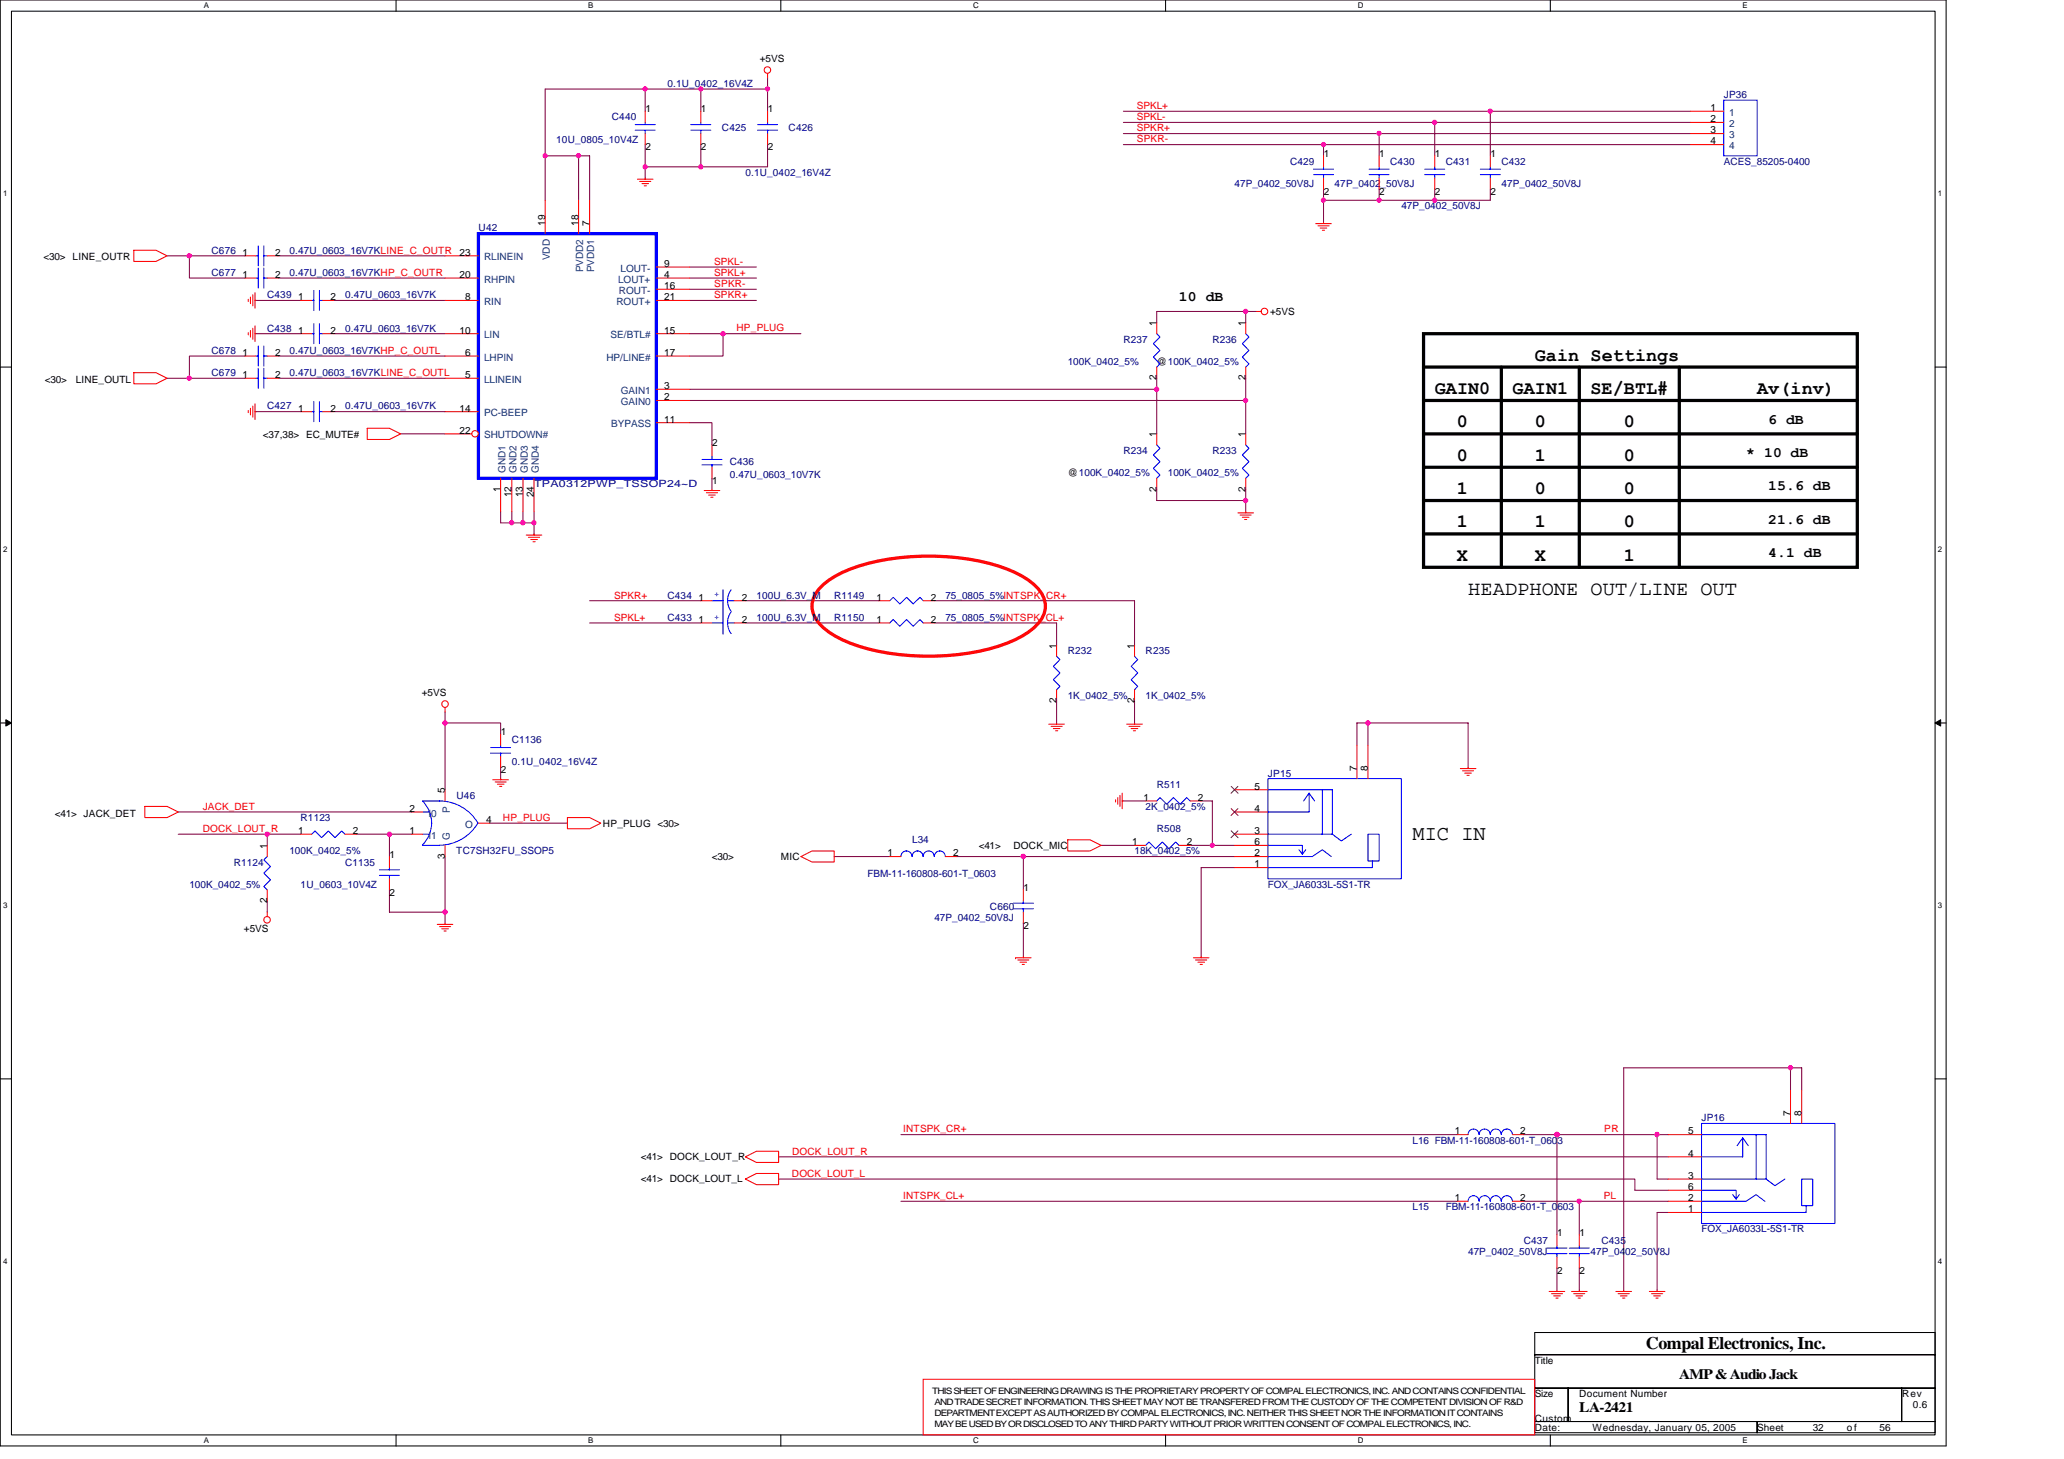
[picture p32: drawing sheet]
<svg xmlns="http://www.w3.org/2000/svg" width="297mm" height="210mm" viewBox="0 0 297 210" stroke-linecap="round" stroke-linejoin="round" font-family="sans-serif">
<defs><g id="words">
<text font-size="3" x="203.3" y="120.8">MIC IN</text>
<text font-size="2.9" x="211.3" y="85.5">HEADPHONE OUT/LINE OUT</text>
<g font-size="2.7">
<text x="220.9" y="51.9">Gain Settings</text>
<text x="206.5" y="56.7">GAIN0</text>
<text x="217.7" y="56.7">GAIN1</text>
<text x="228.9" y="56.7">SE/BTL#</text>
<text x="252.9" y="56.7">Av(inv)</text>
<text x="209.7" y="61.5">0</text>
<text x="220.9" y="61.5">0</text>
<text x="233.7" y="61.5">0</text>
<text x="209.7" y="71.1">1</text>
<text x="209.7" y="66.3">0</text>
<text x="220.9" y="71.1">0</text>
<text x="220.9" y="66.3">1</text>
<text x="233.7" y="66.3">0</text>
<text x="233.7" y="71.1">0</text>
<text x="209.7" y="75.9">1</text>
<text x="220.9" y="75.9">1</text>
<text x="233.7" y="75.9">0</text>
<text x="209.7" y="80.7">X</text>
<text x="220.9" y="80.7">X</text>
<text x="233.7" y="80.7">1</text>
</g>
<text font-size="2.5" x="236.9" y="194">Compal Electronics, Inc.</text>
<g font-size="2.1">
<text x="169.7" y="43.3">10 dB</text>
<text x="251.3" y="65.7">* 10 dB</text>
<text x="254.5" y="61">6 dB</text>
<text x="254.5" y="70.5">15.6 dB</text>
<text x="254.5" y="75.4">21.6 dB</text>
<text x="254.5" y="80.2">4.1 dB</text>
<text x="227.3" y="203.2">LA-2421</text>
<text x="241.7" y="198.4">AMP &amp; Audio Jack</text>
</g>
<g font-size="1.4">
<text x="109.3" y="9">+5VS</text>
<text x="92.9" y="16.2">1</text>
<text x="100.9" y="16.2">1</text>
<text x="110.5" y="16.2">1</text>
<text x="246.1" y="16">1</text>
<text x="246.1" y="17.6">2</text>
<text x="92.9" y="21.6">2</text>
<text x="100.9" y="21.6">2</text>
<text x="110.5" y="21.6">2</text>
<text x="190.5" y="22.6">1</text>
<text x="198.5" y="22.6">1</text>
<text x="206.5" y="22.6">1</text>
<text x="214.5" y="22.6">1</text>
<text x="246.1" y="19.2">3</text>
<text x="246.1" y="20.8">4</text>
<text x="190.5" y="28">2</text>
<text x="198.5" y="28">2</text>
<text x="206.5" y="28">2</text>
<text x="214.5" y="28">2</text>
<text x="78.4" y="32.5" transform="rotate(-90 78.4 32.5)">19</text>
<text x="83.2" y="32.5" transform="rotate(-90 83.2 32.5)">18</text>
<text x="84.8" y="32.5" transform="rotate(-90 84.8 32.5)">7</text>
<text x="6.3" y="37.5">&lt;30&gt; LINE_OUTR</text>
<text x="34.9" y="36.8">1</text>
<text x="34.9" y="40">1</text>
<text x="39.6" y="36.8">2</text>
<text x="39.6" y="40">2</text>
<text x="66.1" y="36.8">23</text>
<text x="66.1" y="40">20</text>
<text x="95.6" y="38.4">9</text>
<text x="95.6" y="41.6">16</text>
<text x="95.6" y="40">4</text>
<text x="42.9" y="43.2">1</text>
<text x="42.9" y="48">1</text>
<text x="47.6" y="43.2">2</text>
<text x="47.6" y="48">2</text>
<text x="66.1" y="48">10</text>
<text x="66.9" y="43.2">8</text>
<text x="95.6" y="48">15</text>
<text x="95.6" y="43.2">21</text>
<text x="166.5" y="46.9" transform="rotate(-90 166.5 46.9)">1</text>
<text x="179.3" y="46.9" transform="rotate(-90 179.3 46.9)">1</text>
<text x="182.8" y="45.3">+5VS</text>
<text x="34.9" y="51.2">1</text>
<text x="39.6" y="51.2">2</text>
<text x="66.9" y="51.2">6</text>
<text x="95.6" y="51.2">17</text>
<text x="166.5" y="52.5">@100K_0402_5%</text>
<text x="6.5" y="55.1">&lt;30&gt;</text>
<text x="10.9" y="55.1">LINE_OUTL</text>
<text x="34.9" y="54.4">1</text>
<text x="39.6" y="54.4">2</text>
<text x="42.9" y="59.2">1</text>
<text x="47.6" y="59.2">2</text>
<text x="66.1" y="59.2">14</text>
<text x="66.9" y="54.4">5</text>
<text x="95.6" y="57.6">2</text>
<text x="95.6" y="56">3</text>
<text x="166.5" y="54.7" transform="rotate(-90 166.5 54.7)">2</text>
<text x="179.3" y="54.7" transform="rotate(-90 179.3 54.7)">2</text>
<text x="37.8" y="63.1">&lt;37,38&gt; EC_MUTE#</text>
<text x="66.1" y="62.4">22</text>
<text x="95.6" y="60.8">11</text>
<text x="102.5" y="64.2">2</text>
<text x="166.5" y="62.9" transform="rotate(-90 166.5 62.9)">1</text>
<text x="179.3" y="62.9" transform="rotate(-90 179.3 62.9)">1</text>
<text x="72" y="70.7" transform="rotate(-90 72 70.7)">1</text>
<text x="73.6" y="71.5" transform="rotate(-90 73.6 71.5)">12</text>
<text x="75.2" y="71.5" transform="rotate(-90 75.2 71.5)">13</text>
<text x="76.8" y="71.5" transform="rotate(-90 76.8 71.5)">24</text>
<text x="102.5" y="69.6">1</text>
<text x="153.7" y="68.5">@100K_0402_5%</text>
<text x="166.5" y="70.7" transform="rotate(-90 166.5 70.7)">2</text>
<text x="179.3" y="70.7" transform="rotate(-90 179.3 70.7)">2</text>
<text x="100.5" y="86.4">1</text>
<text x="100.5" y="89.6">1</text>
<text x="106.8" y="86.4">2</text>
<text x="106.8" y="89.6">2</text>
<text x="126.1" y="86.4">1</text>
<text x="126.1" y="89.6">1</text>
<text x="134" y="86.4">2</text>
<text x="134" y="89.6">2</text>
<text x="152" y="93.3" transform="rotate(-90 152 93.3)">1</text>
<text x="163.3" y="93.3" transform="rotate(-90 163.3 93.3)">1</text>
<text x="60.7" y="100.2">+5VS</text>
<text x="152" y="101.2" transform="rotate(-90 152 101.2)">2</text>
<text x="163.3" y="101.2" transform="rotate(-90 163.3 101.2)">2</text>
<text x="72.1" y="105.8">1</text>
<text x="72.1" y="111.2">2</text>
<text x="180.5" y="113.6">5</text>
<text x="195.3" y="110.9" transform="rotate(-90 195.3 110.9)">7</text>
<text x="196.8" y="110.9" transform="rotate(-90 196.8 110.9)">8</text>
<text x="7.9" y="117.5">&lt;41&gt; JACK_DET</text>
<text x="42.9" y="120">1</text>
<text x="50.8" y="120">2</text>
<text x="58.9" y="116.8">2</text>
<text x="58.9" y="120">1</text>
<text x="64" y="114.1" transform="rotate(-90 64 114.1)">5</text>
<text x="70" y="118.4">4</text>
<text x="86.8" y="118.9">HP_PLUG &lt;30&gt;</text>
<text x="164.5" y="115.2">1</text>
<text x="172.4" y="115.2">2</text>
<text x="180.5" y="120">3</text>
<text x="180.5" y="116.8">4</text>
<text x="38.4" y="122.1" transform="rotate(-90 38.4 122.1)">1</text>
<text x="56.1" y="123.4">1</text>
<text x="64" y="123.5" transform="rotate(-90 64 123.5)">3</text>
<text x="102.5" y="123.7">&lt;30&gt;</text>
<text x="112.4" y="123.7">MIC</text>
<text x="127.7" y="123.2">1</text>
<text x="137.2" y="123.2">2</text>
<text x="140.9" y="122.1">&lt;41&gt;</text>
<text x="145.8" y="122.1">DOCK_MIC</text>
<text x="162.9" y="121.6">1</text>
<text x="170.8" y="121.6">2</text>
<text x="180.5" y="124.8">1</text>
<text x="180.5" y="123.2">2</text>
<text x="180.5" y="121.6">6</text>
<text x="38.4" y="129.9" transform="rotate(-90 38.4 129.9)">2</text>
<text x="56.1" y="128.8">2</text>
<text x="147.3" y="128.2">1</text>
<text x="35.1" y="134.1">+5VS</text>
<text x="147.3" y="133.6">2</text>
<text x="257.7" y="160.5" transform="rotate(-90 257.7 160.5)">7</text>
<text x="259.3" y="160.5" transform="rotate(-90 259.3 160.5)">8</text>
<text x="92.2" y="166.9">&lt;41&gt; DOCK_LOUT_R</text>
<text x="209.4" y="163.2">1</text>
<text x="218.8" y="163.2">2</text>
<text x="242.9" y="166.4">4</text>
<text x="242.9" y="163.2">5</text>
<text x="92.2" y="170.1">&lt;41&gt; DOCK_LOUT_L</text>
<text x="209.4" y="172.8">1</text>
<text x="218.8" y="172.8">2</text>
<text x="242.9" y="172.8">2</text>
<text x="242.9" y="169.6">3</text>
<text x="242.9" y="171.2">6</text>
<text x="224.1" y="177.8">1</text>
<text x="227.3" y="177.8">1</text>
<text x="242.9" y="174.4">1</text>
<text x="224.1" y="183.2">2</text>
<text x="227.3" y="183.2">2</text>
<text x="220.9" y="196.2">Title</text>
<text x="220.9" y="201">Size</text>
<text x="227.3" y="201">Document Number</text>
<text x="273.7" y="201">Rev</text>
<text x="275.3" y="202.6">0.6</text>
<text x="220.9" y="205.8">Date:</text>
<text x="220.9" y="204.5">Custom</text>
<text x="229.2" y="205.8">Wednesday, January 05, 2005</text>
<text x="252.9" y="205.8">Sheet</text>
<text x="260.9" y="205.8">32</text>
<text x="265.8" y="205.8">of</text>
<text x="270.5" y="205.8">56</text>
</g>
<g font-size="1.4" fill="#000080">
<text x="88" y="17.3">C440</text>
<text x="96.1" y="12.5">0.1U_0402_16V4Z</text>
<text x="248.1" y="14.1">JP36</text>
<text x="80" y="20.5">10U_0805_10V4Z</text>
<text x="103.9" y="18.9">C425</text>
<text x="113.5" y="18.9">C426</text>
<text x="185.7" y="23.7">C429</text>
<text x="200.1" y="23.7">C430</text>
<text x="208.1" y="23.7">C431</text>
<text x="216.1" y="23.7">C432</text>
<text x="248.1" y="23.7">ACES_85205-0400</text>
<text x="107.3" y="25.3">0.1U_0402_16V4Z</text>
<text x="177.7" y="26.9">47P_0402_50V8J</text>
<text x="192.1" y="26.9">47P_0402_50V8J</text>
<text x="216.1" y="26.9">47P_0402_50V8J</text>
<text x="68.9" y="33.3">U42</text>
<text x="201.7" y="30.1">47P_0402_50V8J</text>
<text x="30.5" y="36.5">C676</text>
<text x="30.5" y="39.7">C677</text>
<text x="41.7" y="36.5">0.47U_0603_16V7KLINE_C_OUTR</text>
<text x="41.7" y="39.7">0.47U_0603_16V7KHP_C_OUTR</text>
<text x="38.5" y="42.9">C439</text>
<text x="38.5" y="47.7">C438</text>
<text x="49.7" y="42.9">0.47U_0603_16V7K</text>
<text x="49.7" y="47.7">0.47U_0603_16V7K</text>
<text x="30.5" y="50.9">C678</text>
<text x="41.7" y="50.9">0.47U_0603_16V7KHP_C_OUTL</text>
<text x="153.7" y="52.5">100K_0402_5%</text>
<text x="161.7" y="49.3">R237</text>
<text x="174.5" y="49.3">R236</text>
<text x="30.5" y="54.1">C679</text>
<text x="38.5" y="58.9">C427</text>
<text x="41.7" y="54.1">0.47U_0603_16V7KLINE_C_OUTL</text>
<text x="49.7" y="58.9">0.47U_0603_16V7K</text>
<text x="161.7" y="65.3">R234</text>
<text x="174.5" y="65.3">R233</text>
<text x="76.9" y="70.1">TPA0312PWP_TSSOP24~D</text>
<text x="105" y="66.9">C436</text>
<text x="105" y="68.8">0.47U_0603_10V7K</text>
<text x="168.1" y="68.5">100K_0402_5%</text>
<text x="96.1" y="86.1">C434</text>
<text x="96.1" y="89.3">C433</text>
<text x="108.9" y="86.1">100U_6.3V_M</text>
<text x="108.9" y="89.3">100U_6.3V_M</text>
<text x="120.1" y="86.1">R1149</text>
<text x="120.1" y="89.3">R1150</text>
<text x="136.1" y="86.1">75_0805_5%INTSPK_CR+</text>
<text x="136.1" y="89.3">75_0805_5%INTSPK_CL+</text>
<text x="153.7" y="94.1">R232</text>
<text x="164.9" y="94.1">R235</text>
<text x="153.7" y="100.5">1K_0402_5%</text>
<text x="164.9" y="100.5">1K_0402_5%</text>
<text x="73.7" y="106.9">C1136</text>
<text x="73.7" y="110.1">0.1U_0402_16V4Z</text>
<text x="166.5" y="113.3">R511</text>
<text x="182.5" y="111.7">JP15</text>
<text x="43.3" y="118.1">R1123</text>
<text x="65.7" y="114.9">U46</text>
<text x="164.9" y="116.5">2K_0402_5%</text>
<text x="166.5" y="119.7">R508</text>
<text x="33.7" y="124.5">R1124</text>
<text x="41.7" y="122.9">100K_0402_5%</text>
<text x="49.7" y="124.5">C1135</text>
<text x="65.7" y="122.9">TC7SH32FU_SSOP5</text>
<text x="131.3" y="121.3">L34</text>
<text x="163.3" y="122.9">18K_0402_5%</text>
<text x="27.3" y="127.7">100K_0402_5%</text>
<text x="43.3" y="127.7">1U_0603_10V4Z</text>
<text x="124.9" y="126.1">FBM-11-160808-601-T_0603</text>
<text x="142.5" y="130.9">C660</text>
<text x="182.5" y="127.7">FOX_JA6033L-5S1-TR</text>
<text x="134.5" y="132.5">47P_0402_50V8J</text>
<text x="244.9" y="161.3">JP16</text>
<text x="203.3" y="164.5">L16 FBM-11-160808-601-T_0603</text>
<text x="203.3" y="174.1">L15</text>
<text x="208.1" y="174.1">FBM-11-160808-601-T_0603</text>
<text x="219.3" y="178.9">C437</text>
<text x="230.5" y="178.9">C435</text>
<text x="244.9" y="177.3">FOX_JA6033L-5S1-TR</text>
<text x="211.3" y="180.5">47P_0402_50V8J</text>
<text x="228.9" y="180.5">47P_0402_50V8J</text>
</g>
<g font-size="1.4" fill="#f00">
<text x="163.6" y="17.3">SPKL-</text>
<text x="163.6" y="15.7">SPKL+</text>
<text x="163.6" y="18.9">SPKR+</text>
<text x="163.6" y="20.5">SPKR-</text>
<text x="102.8" y="39.7">SPKL+</text>
<text x="102.8" y="38.1">SPKL-</text>
<text x="102.8" y="41.3">SPKR-</text>
<text x="102.8" y="42.9">SPKR+</text>
<text x="106" y="47.7">HP_PLUG</text>
<text x="88.4" y="89.3">SPKL+</text>
<text x="88.4" y="86.1">SPKR+</text>
<text x="29.2" y="119.7">DOCK_LOUT_R</text>
<text x="29.2" y="116.5">JACK_DET</text>
<text x="72.4" y="118.1">HP_PLUG</text>
<text x="114" y="166.1">DOCK_LOUT_R</text>
<text x="130" y="162.9">INTSPK_CR+</text>
<text x="230.9" y="162.9">PR</text>
<text x="114" y="169.3">DOCK_LOUT_L</text>
<text x="130" y="172.5">INTSPK_CL+</text>
<text x="230.8" y="172.5">PL</text>
</g>
<g font-size="1.4" fill="#004080">
<text x="248.9" y="16.7">1</text>
<text x="248.9" y="18.3">2</text>
<text x="248.9" y="19.9">3</text>
<text x="248.9" y="21.5">4</text>
<text x="69.7" y="37.5">RLINEIN</text>
<text x="69.7" y="40.7">RHPIN</text>
<text x="79.1" y="37.4" transform="rotate(-90 79.1 37.4)">VDD</text>
<text x="83.9" y="39.2" transform="rotate(-90 83.9 39.2)">PVDD2</text>
<text x="85.5" y="39.2" transform="rotate(-90 85.5 39.2)">PVDD1</text>
<text x="88.9" y="40.7">LOUT+</text>
<text x="89.3" y="39.1">LOUT-</text>
<text x="69.7" y="43.9">RIN</text>
<text x="88.7" y="43.9">ROUT+</text>
<text x="89.1" y="42.3">ROUT-</text>
<text x="69.7" y="48.7">LIN</text>
<text x="69.7" y="51.9">LHPIN</text>
<text x="87.3" y="51.9">HP/LINE#</text>
<text x="87.9" y="48.7">SE/BTL#</text>
<text x="69.7" y="59.9">PC-BEEP</text>
<text x="69.7" y="55.1">LLINEIN</text>
<text x="89.3" y="58.3">GAIN0</text>
<text x="89.3" y="56.7">GAIN1</text>
<text x="69.7" y="63.1">SHUTDOWN#</text>
<text x="87.9" y="61.5">BYPASS</text>
<text x="72.7" y="68" transform="rotate(-90 72.7 68)">GND1</text>
<text x="74.3" y="68" transform="rotate(-90 74.3 68)">GND2</text>
<text x="75.9" y="68" transform="rotate(-90 75.9 68)">GND3</text>
<text x="77.5" y="68" transform="rotate(-90 77.5 68)">GND4</text>
<text x="61.7" y="117.5">I0</text>
<text x="64.7" y="117" transform="rotate(-90 64.7 117)">P</text>
<text x="66.9" y="119.1">O</text>
<text x="61.7" y="120.7">I1</text>
<text x="64.7" y="120.8" transform="rotate(-90 64.7 120.8)">G</text>
</g>
<g font-size="1.4" fill="#00f">
<text x="103.5" y="89.1" transform="rotate(-90 103.5 89.1)">+</text>
<text x="103.5" y="85.9" transform="rotate(-90 103.5 85.9)">+</text>
</g>
<g font-size="1.3">
<text x="134.2" y="200.5">THIS SHEET OF ENGINEERING DRAWING IS THE PROPRIETARY PROPERTY OF COMPAL ELECTRONICS, INC. AND CONTAINS CONFIDENTIAL</text>
<text x="134.5" y="202.1">AND TRADE SECRET INFORMATION. THIS SHEET MAY NOT BE TRANSFERED FROM THE CUSTODY OF THE COMPETENT DIVISION OF R&amp;D</text>
<text x="134.5" y="203.7">DEPARTMENT EXCEPT AS AUTHORIZED BY COMPAL ELECTRONICS, INC. NEITHER THIS SHEET NOR THE INFORMATION IT CONTAINS</text>
<text x="134.5" y="205.3">MAY BE USED BY OR DISCLOSED TO ANY THIRD PARTY WITHOUT PRIOR WRITTEN CONSENT OF COMPAL ELECTRONICS, INC.</text>
</g>
<g font-size="1.1">
<text x="29.3" y="1.2">A</text>
<text x="84.7" y="1.2">B</text>
<text x="140" y="1.2">C</text>
<text x="195.4" y="1.2">D</text>
<text x="250.8" y="1.2">E</text>
<text x=".4" y="28.2">1</text>
<text x="278.9" y="28.2">1</text>
<text x=".4" y="79.4">2</text>
<text x="278.9" y="79.4">2</text>
<text x=".4" y="130.6">3</text>
<text x="278.9" y="130.6">3</text>
<text x=".4" y="181.8">4</text>
<text x="278.9" y="181.8">4</text>
<text x="29.3" y="207.6">A</text>
<text x="84.7" y="207.6">B</text>
<text x="140" y="207.6">C</text>
<text x="195.4" y="207.6">D</text>
<text x="250.8" y="207.6">E</text>
</g>
</g></defs>
<path d="M0 0h280.1v208h-280.1zM1.6 1.6h276.9v204.8h-276.9z" fill="none" stroke="#000" stroke-width=".15"/>
<g fill="#fff">
<path d="M29.3 .2h.8v1.2h-.8z"/>
<path d="M29.3 206.6h.8v1.3h-.8z"/>
</g>
<path d="M57 0v1.6M57 206.4v1.6" fill="none" stroke="#000" stroke-width=".15"/>
<g fill="#fff">
<path d="M84.7 .2h.7v1.2h-.7z"/>
<path d="M84.7 206.6h.7v1.3h-.7z"/>
</g>
<path d="M112.4 0v1.6M112.4 206.4v1.6" fill="none" stroke="#000" stroke-width=".15"/>
<g fill="#fff">
<path d="M140 .2h.8v1.2h-.8z"/>
<path d="M140 206.6h.8v1.3h-.8z"/>
</g>
<path d="M167.7 0v1.6M167.7 206.4v1.6" fill="none" stroke="#000" stroke-width=".15"/>
<g fill="#fff">
<path d="M195.4 .2h.8v1.2h-.8z"/>
<path d="M195.4 206.6h.8v1.3h-.8z"/>
</g>
<path d="M223.1 0v1.6M223.1 206.4v1.6" fill="none" stroke="#000" stroke-width=".15"/>
<g fill="#fff">
<path d="M250.8 .2h.7v1.2h-.7z"/>
<path d="M250.8 206.6h.7v1.3h-.7z"/>
<path d="M.4 27.2h.7v1.3h-.7z"/>
<path d="M278.9 27.2h.6v1.3h-.6z"/>
<path d="M.4 78.4h.7v1.3h-.7z"/>
<path d="M278.9 78.4h.6v1.3h-.6z"/>
</g>
<path d="M0 52.8h1.6M278.5 52.8h1.6" fill="none" stroke="#000" stroke-width=".15"/>
<g fill="#fff">
<path d="M.4 129.6h.7v1.3h-.7z"/>
<path d="M278.9 129.6h.6v1.3h-.6z"/>
</g>
<path d="M0 104h1.6M278.5 104h1.6" fill="none" stroke="#000" stroke-width=".15"/>
<path d="M.8 103.5l.8 .5-.8 .5zM278.5 104l.8-.5v1z" fill="#000" stroke="#000" stroke-width=".14"/>
<g fill="#fff">
<path d="M.4 180.8h.7v1.3h-.7z"/>
<path d="M278.9 180.8h.6v1.3h-.6z"/>
</g>
<path d="M0 155.2h1.6M278.5 155.2h1.6M220.9 191.7h57.6v3.2h-57.6zM220.9 194.9h57.6v4.8h-57.6zM220.9 199.7h4.8v4.8h-4.8zM225.7 199.7h48v4.8h-48zM273.7 199.7h4.8v4.8h-4.8zM220.9 204.5h32v1.6h-32zM252.9 204.5h25.6v1.6h-25.6z" fill="none" stroke="#000" stroke-width=".15"/>
<g fill="none" stroke="#800040" stroke-width=".15">
<path d="M92.9 12.8v3.2M100.9 12.8h9.6v3.2M100.9 12.8h-22.4v16M100.9 12.8v3.2M110.5 11.2v1.6M161.7 19.2h81.6M161.7 17.6h81.6M161.7 16h81.6M198.5 19.2v3.2M206.5 17.6v4.8M214.5 16v6.4M24 36.8h3.3v3.2h8"/>
<path d="M27.3 36.8h8M40 36.8h24M78.5 22.4h6.4v6.4M83.3 22.4v6.4M92.9 20.8v4.8M99.3 38.4h9.6M100.9 20.8v3.2M110.5 20.8v3.2h-17.6M161.7 20.8h81.6M190.5 20.8v1.6M190.5 27.2v4.8M190.5 28.8h16"/>
<path d="M198.5 27.2v1.6M206.5 27.2v1.6h8v-1.6M27.3 54.4h8M35.3 51.2h-8v3.2h-3.3M36.8 43.2h6.5M36.8 48h6.5M36.8 59.2h6.5M40 40h24M40 54.4h24M40 51.2h24M48 43.2h16M48 48h16"/>
<path d="M48 59.2h16M99.3 48h4.8v3.2h-4.8M99.3 40h9.6M99.3 56h67.2M99.3 57.6h80M99.3 43.2h9.6M99.3 41.6h9.6M104.1 48h11.2M166.5 54.4v8M179.3 44.8v1.6M179.3 54.4v8M180.9 44.8h-14.4v1.6"/>
<path d="M57.7 62.4h6.3M72 73.6v1.6h1.7M73.7 73.6v1.6h1.6M75.3 73.6v1.6M75.3 75.2h1.6M76.9 73.6v3.2M99.3 60.8h3.2v3.2M102.5 68.8v1.6M166.5 70.4v1.6h12.8M179.3 70.4v3.2M84.9 89.6h16M84.9 86.4h16"/>
<path d="M107.3 89.6h19.2M107.3 86.4h19.2M134.5 89.6h17.6v3.2M134.5 86.4h28.8v6.4M25.7 116.8h33.6M64 104h8v1.6M64 102.4v11.2M70.5 118.4h11.2M72 110.4v1.6M152.1 100.8v3.2M161.7 115.2h3.2M163.3 100.8v3.2"/>
<path d="M172.9 115.2h1.6v6.4M195.3 107.2v-3.2h16v6.4M196.9 104v3.2M25.7 120h17.6M38.5 120v1.6M38.5 129.6v1.6M51.3 120h8M56 120v3.2M56 128v3.2h8M64 123.2v9.6M120.1 123.2h8M137.7 123.2h40"/>
<path d="M147.3 123.2v4.8M147.3 132.8v4.8M158.5 121.6h4.8M171.3 121.6h6.4M177.7 124.8h-4.8v12.8M257.7 153.6v3.2M259.3 156.8v-3.2h-25.6v32M112.1 169.6h123.2v1.6h4.8M112.1 166.4h128M129.7 163.2h80M129.7 172.8h80M219.3 163.2h20.8"/>
<path d="M219.3 172.8h20.8M224.1 163.2v14.4M227.3 172.8v4.8M238.5 163.2v6.4h1.6M240.1 174.4h-1.6v11.2M224.1 182.4v3.2M227.3 182.4v3.2"/>
</g>
<g fill="none" stroke="#f00" stroke-width=".15">
<path d="M92.9 16v1.6M92.9 19.2v1.6M100.9 16v1.6M100.9 19.2v1.6M110.5 10.6v.6M110.5 16v1.6M110.5 19.2v1.6M19.3 36h3.2l1.5 .8-1.5 .8h-3.2zM35.3 36.8h1.5M38.5 36.8h1.5M64 36.8h4.9M83.3 28.8v4.8"/>
<path d="M84.9 28.8v4.8M91.7 25.8h2.3M92.1 26.1h1.6M92.4 26.4h.9M92.7 26.7h.3M92.9 25.6v.2M189.4 32.2h2.2M189.7 32.5h1.6M190 32.8h.9M190.3 33.1h.3M190.5 22.4v1.6M190.5 25.6v1.6"/>
<path d="M190.5 32v.2M198.5 22.4v1.6M198.5 25.6v1.6M206.5 22.4v1.6M206.5 25.6v1.6M214.5 22.4v1.6M214.5 25.6v1.6M19.3 53.6h3.2l1.5 .8-1.5 .8h-3.2zM35.3 51.2h1.5M35.7 43.1v.3M35.7 47.9v.3M35.7 59.1v.3"/>
<path d="M36 42.7v1M36 47.5v1M36 58.7v1M36.4 42.4v1.6M36.4 47.2v1.6M36.4 58.4v1.6M36.7 42.1v2.2M36.7 46.9v2.2M36.7 58.1v2.2M36.7 43.2h.1M36.7 48h.1M36.7 59.2h.1"/>
<path d="M38.5 51.2h1.5M43.3 43.2h1.5M46.5 43.2h1.5M64 59.2h4.9M64 40h4.9M179.3 46.4v1.6M179.3 52.8v1.6M180.9 44.8h.6M52.8 61.6h3.2l1.7 .8-1.7 .8h-3.2zM75.7 77h2.3M76 77.3h1.7M76.4 77.6h.9"/>
<path d="M76.7 77.9h.3M76.9 76.8v.2M101.3 70.6h2.3M101.7 70.9h1.6M102 71.2h.9M102.3 71.5h.3M102.5 64v1.6M102.5 67.2v1.6M102.5 70.4v.2M166.5 62.4v1.6M166.5 68.8v1.6M178.2 73.8h2.2"/>
<path d="M178.5 74.1h1.6M178.8 74.4h.9M179.1 74.7h.3M179.3 62.4v1.6M179.3 68.8v1.6M179.3 73.6v.2M100.9 86.4h1.6M100.9 89.6h1.6M105.7 86.4h1.6M105.7 89.6h1.6M126.5 86.4h1.6M126.5 89.6h1.6"/>
<path d="M132.9 86.4h1.6M132.9 89.6h1.6M152.1 92.8v1.6M152.1 99.2v1.6M163.3 92.8v1.6M163.3 99.2v1.6M20.8 116h3.2l1.7 .8-1.7 .8h-3.2zM59.3 116.8h1.6M64 101.8v.6M64 113.6v1.6M68.9 118.4h1.6M70.9 112.2h2.3"/>
<path d="M71.3 112.5h1.6M71.6 112.8h.9M71.9 113.1h.3M72 105.6v1.6M72 108.8v1.6M72 112v.2M81.7 117.6h3.2l1.6 .8-1.6 .8h-3.2zM150.9 104.2h2.3M151.3 104.5h1.6M151.6 104.8h.9M151.9 105.1h.3M152.1 104v.2"/>
<path d="M160.5 115.1v.3M160.9 114.7v1M161.2 114.4v1.6M161.5 114.1v2.3M161.5 115.2h.2M162.2 104.2h2.2M162.5 104.5h1.6M162.8 104.8h.9M163.1 105.1h.3M163.3 104v.2M164.9 115.2h1.6M171.3 115.2h1.6"/>
<path d="M177.7 116.8h4.8M177.7 113.6h4.8M195.3 107.2v4.8M196.9 107.2v4.8M210.2 110.6h2.2M210.5 110.9h1.6M210.8 111.2h.9M211.1 111.5h.3M211.3 110.4v.2M38.5 121.6v1.6M38.5 128v1.6M38.5 131.2v.7"/>
<path d="M43.3 120h1.5M49.7 120h1.6M56 123.2v1.6M56 126.4v1.6M59.3 120h1.6M62.9 133h2.3M63.3 133.3h1.6M63.6 133.6h.9M63.9 133.9h.3M64 121.6v1.6M64 132.8v.2M115.3 123.2l1.6-.8h3.2v1.6h-3.2z"/>
<path d="M128.1 123.2h1.6M136.1 123.2h1.6M146.2 137.8h.1M146.2 137.8h2.2M146.5 138.1h1.6M146.8 138.4h.9M147.1 138.7h.3M147.3 137.6v.2M153.7 120.8h3.2l1.6 .8-1.6 .8h-3.2zM163.3 121.6h1.6M169.7 121.6h1.6M171.7 137.8h2.3"/>
<path d="M172.1 138.1h1.6M172.4 138.4h1M172.7 138.7h.3M172.9 137.6v.2M177.7 120h4.8M177.7 121.6h4.8M177.7 123.2h4.8M177.7 124.8h4.8M257.7 156.8v4.8M259.3 156.8v4.8M107.3 169.6l1.6-.8h3.2v1.6h-3.2zM107.3 166.4l1.6-.8h3.2v1.6h-3.2z"/>
<path d="M209.7 163.2h1.6M209.7 172.8h1.6M217.7 163.2h1.6M217.7 172.8h1.6M224.1 177.6v1.6M227.3 177.6v1.6M240.1 163.2h4.8M240.1 172.8h4.8M240.1 174.4h4.8M240.1 169.6h4.8M240.1 166.4h4.8M240.1 171.2h4.8"/>
<path d="M132.9 198.4h88v8h-88zM222.9 185.8h2.3M223.3 186.1h1.6M223.6 186.4h1M223.9 186.8h.3M224.1 180.8v1.6M224.1 185.6v.2M226.2 185.8h2.2M226.5 186.1h1.6M226.8 186.4h1M227.1 186.8h.3M227.3 180.8v1.6"/>
<path d="M227.3 185.6v.2M232.6 185.8h2.2M232.9 186.1h1.6M233.2 186.4h1M233.5 186.8h.3M233.7 185.6v.2M237.4 185.8h2.2M237.7 186.1h1.6M238 186.4h.9M238.3 186.8h.3M238.5 185.6v.2"/>
<circle cx="110.4" cy="10.1" r=".47"/>
<circle cx="182" cy="44.8" r=".47"/>
<circle cx="64" cy="101.3" r=".47"/>
<circle cx="38.4" cy="132.3" r=".47"/>
</g>
<path d="M204.9 48h62.4v33.6h-62.4zM204.9 52.8h62.4M204.9 57.6h62.4M216.1 52.8v28.8M227.3 52.8v28.8M241.7 52.8v28.8M204.9 76.8h62.4M204.9 72h62.4M204.9 67.2h62.4M204.9 62.4h62.4" fill="none" stroke="#000" stroke-width=".47"/>
<path d="M118.6 84a17.4 17.4 0 0 1 7.7-3.3 36.2 36.2 0 0 1 17.9 .9 10.4 10.4 0 0 1 5.8 4 3.4 3.4 0 0 1-.5 4 13.7 13.7 0 0 1-6.9 3.7 36 36 0 0 1-19.5-.5 10.4 10.4 0 0 1-5.8-3.9 3.4 3.4 0 0 1 .5-4.1z" fill="none" stroke="#f00" stroke-width=".47"/>
<g fill="none" stroke="#00f" stroke-width=".15">
<path d="M91.4 18.7h2.9M91.4 17.9h2.9M92.9 17.6v.3M92.9 18.7v.5M99.4 18.7h2.9M99.4 17.9h2.9M100.9 17.6v.3M100.9 18.7v.5M109 18.7h2.9M109 17.9h2.9M110.5 17.6v.3M110.5 18.7v.5"/>
<path d="M36.8 36.8h.4M37.2 35.4v2.8M38 36.8h.5M38 35.4v2.8M189 25.1h2.9M189 24.3h2.9M190.5 24v.3M190.5 25.1v.5M197 25.1h2.9M197 24.3h2.9M198.5 24v.3M198.5 25.1v.5"/>
<path d="M205 25.1h2.9M205 24.3h2.9M206.5 24v.3M206.5 25.1v.5M213 25.1h2.9M213 24.3h2.9M214.5 24v.3M214.5 25.1v.5M36.8 51.2h.4M37.2 49.8v2.9M38 49.8v2.9M38 51.2h.5"/>
<path d="M44.8 43.2h.4M45.2 41.8v2.9M46 43.2h.5M46 41.8v2.9M179.3 48l.4 .5-.9 .9 .9 1-.9 1 .9 .9-.4 .5M101 66.1h2.9M101 66.9h2.9M102.5 65.6v.5M102.5 66.9v.3M166.5 64l.4 .5-.9 .9 .9 1-.9 1 .9 .9-.4 .5M179.3 64l.4 .5-.9 .9 .9 1-.9 1 .9 .9-.4 .5M102.5 86.4h1.6"/>
<path d="M102.5 89.6h1.6M104.1 84.8v6.4M104.7 86.4h1M104.7 89.6h1M105.2 84.9a2.6 2.6 0 0 0 0 3M105.2 88.1a2.6 2.6 0 0 0 0 3M128.1 86.4l.4-.5 1 1 1-1 .9 1 1-1 .5 .5M128.1 89.6l.4-.5 1 1 1-1 .9 1 1-1 .5 .5M152.1 94.4l.4 .5-.9 1 .9 .9-.9 1 .9 .9-.4 .5M163.3 94.4l.4 .5-.9 1 .9 .9-.9 1 .9 .9-.4 .5M60.8 115.2a4.6 4.6 0 0 1 1.3 3.3v-.1a4.5 4.5 0 0 1-1.3 3.2M60.9 115.2a9.2 9.2 0 0 1 5.5 .9 6.4 6.4 0 0 1 2.4 2.3"/>
<path d="M60.9 116.8h.9M68.8 118.4a6.5 6.5 0 0 1-5.6 3.2h-2.3M70.6 108.4h2.9M70.6 107.5h2.9M72 107.2v.3M72 108.4v.4M166.5 115.2l.4-.5 1 1 1-1 .9 1 1-1 .5 .5M182.5 113.6h9.2v6.4M182.5 112h19.2v14.4h-19.2zM187.6 115.2l.8-1.1 .8 1.1M188.4 114.1v2.7h-5.9M190.3 113.6v6.4"/>
<path d="M38.5 123.2l-.5 .5 .9 1-.9 .9 .9 1-.9 1 .5 .4M44.8 120l.5-.5 1 1 1-1 .9 1 1-1 .5 .5M54.6 125.9h2.9M54.6 125.1h2.9M56 124.8v.3M56 125.9v.5M60.9 120h.9M129.7 123.2a.79 .79 0 0 1 .8-.8 .79 .79 0 0 1 .8 .8M131.3 123.2a.78 .78 0 0 1 .8-.8 .78 .78 0 0 1 .7 .8M132.9 123.2a.8 .8 0 0 1 .8-.8 .8 .8 0 0 1 .8 .8 .78 .78 0 0 1 .8-.8 .78 .78 0 0 1 .7 .8M164.9 121.6l.5-.5 .9 1 1-1 .9 1 1-1 .5 .5M182.5 123.2h6.4l1.4-.9 1.3 .9"/>
<path d="M182.5 120h9.2l1.3 1 1.5-1M182.5 121.6h4.9v1.3M186.9 122.3l.5 .6 .5-.6M196.9 120h1.6v3.9h-1.6zM197.5 123.9v.9h-15M211.3 163.2a.78 .78 0 0 1 .8-.8 .78 .78 0 0 1 .7 .8M211.3 172.8a.78 .78 0 0 1 .8-.8 .78 .78 0 0 1 .7 .8M212.9 163.2a.79 .79 0 0 1 .8-.8 .79 .79 0 0 1 .8 .8 .79 .79 0 0 1 .8-.8 .79 .79 0 0 1 .7 .8 .8 .8 0 0 1 .8-.8 .8 .8 0 0 1 .9 .8M212.9 172.8a.79 .79 0 0 1 .8-.8 .79 .79 0 0 1 .8 .8 .79 .79 0 0 1 .8-.8 .79 .79 0 0 1 .7 .8 .8 .8 0 0 1 .8-.8 .8 .8 0 0 1 .9 .8M222.6 179.6h2.9M224.1 179.2v.4M225.8 179.6h2.9"/>
<path d="M227.3 179.2v.4M244.9 172.8h6.4l1.4-.9 1.3 .9M244.9 169.6h9.3l1.2 1 1.5-1M244.9 171.2h4.9v1.3M244.9 163.2h9.3v6.4M244.9 161.6h19.2v14.4h-19.2zM249.4 171.9l.4 .6 .5-.6M250 164.8l.8-1.1 .8 1.1M250.8 163.7v2.7h-5.9M252.7 163.2v6.4M259.3 169.6h1.6v3.9h-1.6zM259.9 173.5v.9h-15"/>
<path d="M222.6 180.4h2.9M224.1 180.4v.4M225.8 180.4h2.9M227.3 180.4v.4"/>
</g>
<path d="M177.2 119.5l1 1M177.2 116.3l1 1M177.2 113.1l1 1M178.2 119.5l-1 1M178.2 116.3l-1 1M178.2 113.1l-1 1" fill="none" stroke="#804000" stroke-width=".14"/>
<path d="M68.9 33.6h25.6v35.2h-25.6z" fill="none" stroke="#00f" stroke-width=".47"/>
<circle cx="68.4" cy="62.4" r=".46" fill="#fff" stroke="#f00" stroke-width=".15"/>
<g fill="none" stroke="#f00" stroke-width=".15">
<path d="M243.3 16h4.8M243.3 17.6h4.8M243.3 19.2h4.8M78.5 28.8v4.8M94.5 38.4h4.8M243.3 20.8h4.8M35.3 40h1.5M35.3 54.4h1.5M38.5 40h1.5M38.5 54.4h1.5M43.3 48h1.5M43.3 59.2h1.5"/>
<path d="M46.5 48h1.5M46.5 59.2h1.5M64 43.2h4.9M64 48h4.9M64 51.2h4.9M64 54.4h4.9M94.5 43.2h4.8M94.5 41.6h4.8M94.5 40h4.8M94.5 48h4.8M94.5 51.2h4.8M94.5 57.6h4.8"/>
<path d="M94.5 56h4.8M166.5 46.4v1.6M166.5 52.8v1.6M64 62.4h3.9M72 68.8v4.8M73.7 68.8v4.8M75.3 68.8v4.8M76.9 68.8v4.8M94.5 60.8h4.8M147.3 128v1.6M147.3 131.2v1.6"/>
</g>
<g fill="none" stroke="#00f" stroke-width=".15">
<path d="M248.1 14.4h4.8v8h-4.8zM37.2 38.6v2.8M38 38.6v2.8M36.8 40h.4M36.8 54.4h.4M37.2 53v2.9M38 40h.5M38 53v2.9M38 54.4h.5M44.8 59.2h.4M44.8 48h.4M45.2 46.6v2.8"/>
<path d="M45.2 57.8v2.9M46 59.2h.5M46 46.6v2.8M46 57.8v2.9M46 48h.5M166.5 48l.4 .5-.9 .9 .9 1-.9 1 .9 .9-.4 .5M145.8 130.7h2.9M145.8 129.9h2.9M147.3 129.6v.3M147.3 130.7v.5"/>
</g>
<g fill="#f0f" stroke="#f0f" stroke-width=".15">
<circle cx="78.4" cy="22.4" r=".31"/>
<circle cx="179.3" cy="72" r=".32"/>
<circle cx="179.3" cy="44.8" r=".31"/>
<circle cx="166.5" cy="56" r=".32"/>
<circle cx="179.3" cy="57.6" r=".31"/>
<circle cx="110.5" cy="12.8" r=".31"/>
<circle cx="100.8" cy="12.8" r=".31"/>
<circle cx="27.2" cy="36.8" r=".31"/>
<circle cx="198.5" cy="19.2" r=".32"/>
<circle cx="206.5" cy="17.6" r=".31"/>
<circle cx="214.5" cy="16" r=".32"/>
<circle cx="238.5" cy="163.2" r=".32"/>
<circle cx="224.1" cy="163.2" r=".32"/>
<circle cx="198.5" cy="28.8" r=".31"/>
<circle cx="83.2" cy="22.4" r=".31"/>
<circle cx="104" cy="48" r=".32"/>
<circle cx="27.2" cy="54.4" r=".31"/>
<circle cx="190.5" cy="20.8" r=".31"/>
<circle cx="227.3" cy="172.8" r=".31"/>
<circle cx="174.5" cy="121.6" r=".31"/>
<circle cx="190.5" cy="28.8" r=".31"/>
<circle cx="73.6" cy="75.2" r=".32"/>
<circle cx="100.8" cy="24" r=".32"/>
<circle cx="92.8" cy="24" r=".32"/>
<circle cx="75.2" cy="75.2" r=".32"/>
<circle cx="76.8" cy="75.2" r=".32"/>
<circle cx="196.8" cy="104" r=".32"/>
<circle cx="206.5" cy="28.8" r=".31"/>
<circle cx="257.7" cy="153.6" r=".31"/>
<circle cx="147.3" cy="123.2" r=".32"/>
<circle cx="64" cy="104" r=".32"/>
<circle cx="38.4" cy="120" r=".32"/>
<circle cx="56" cy="120" r=".32"/>
<circle cx="64" cy="131.2" r=".32"/>
<circle cx="92.8" cy="12.8" r=".31"/>
</g>
<use href="#words"/>
</svg>
